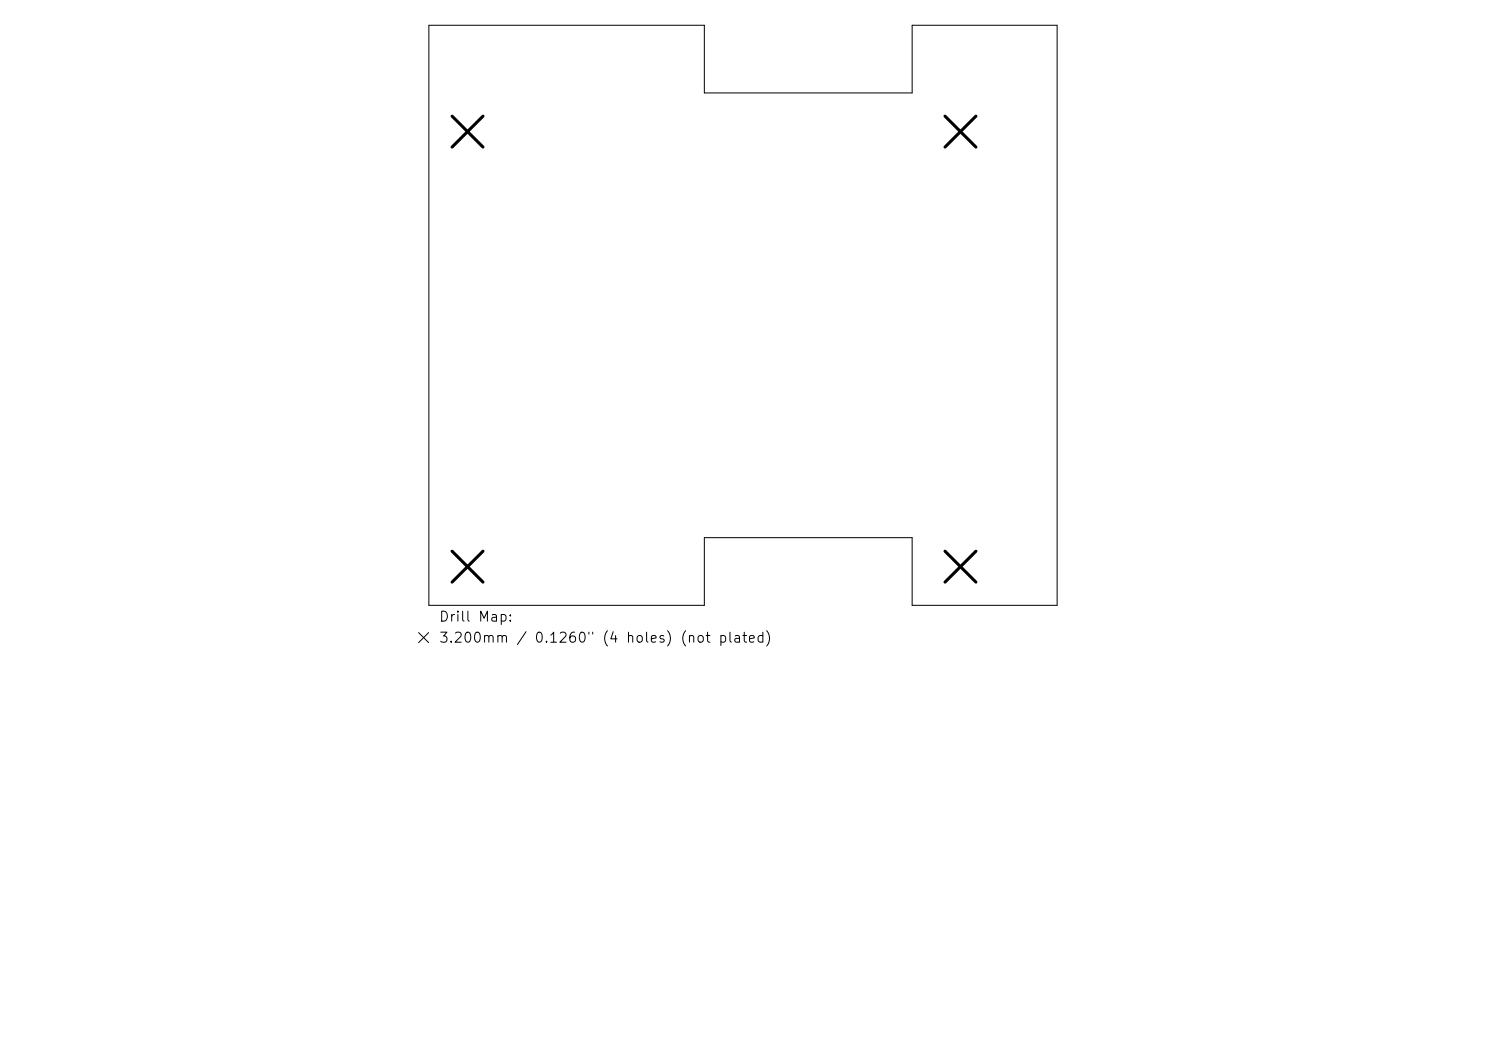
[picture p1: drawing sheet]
<svg xmlns="http://www.w3.org/2000/svg" width="297mm" height="210mm" viewBox="0 0 297 210" stroke-linecap="round" stroke-linejoin="round" font-family="sans-serif">
<defs><g id="words">
<g font-size="2">
<text x="87.6" y="124.7">Drill Map:</text>
<text x="87.6" y="128.9">3.200mm / 0.1260&quot; (4 holes) (not plated)</text>
</g>
</g></defs>
<path d="M85.7 5h55.1v13.6h41.5v-13.6h29v116h-29v-13.6h-41.5v13.6h-55.1zM83.7 126.4l2 2M85.7 126.4l-2 2" fill="none" stroke="#000" stroke-width=".2"/>
<path d="M90.4 23.2l6.1 6.2M96.5 23.2l-6.1 6.2M188.9 23.2l6.2 6.2M195.1 23.2l-6.2 6.2M90.4 110.1l6.1 6.2M96.5 110.1l-6.1 6.2M188.9 110.1l6.2 6.2M195.1 110.1l-6.2 6.2" fill="none" stroke="#000" stroke-width=".62"/>
<use href="#words"/>
</svg>
